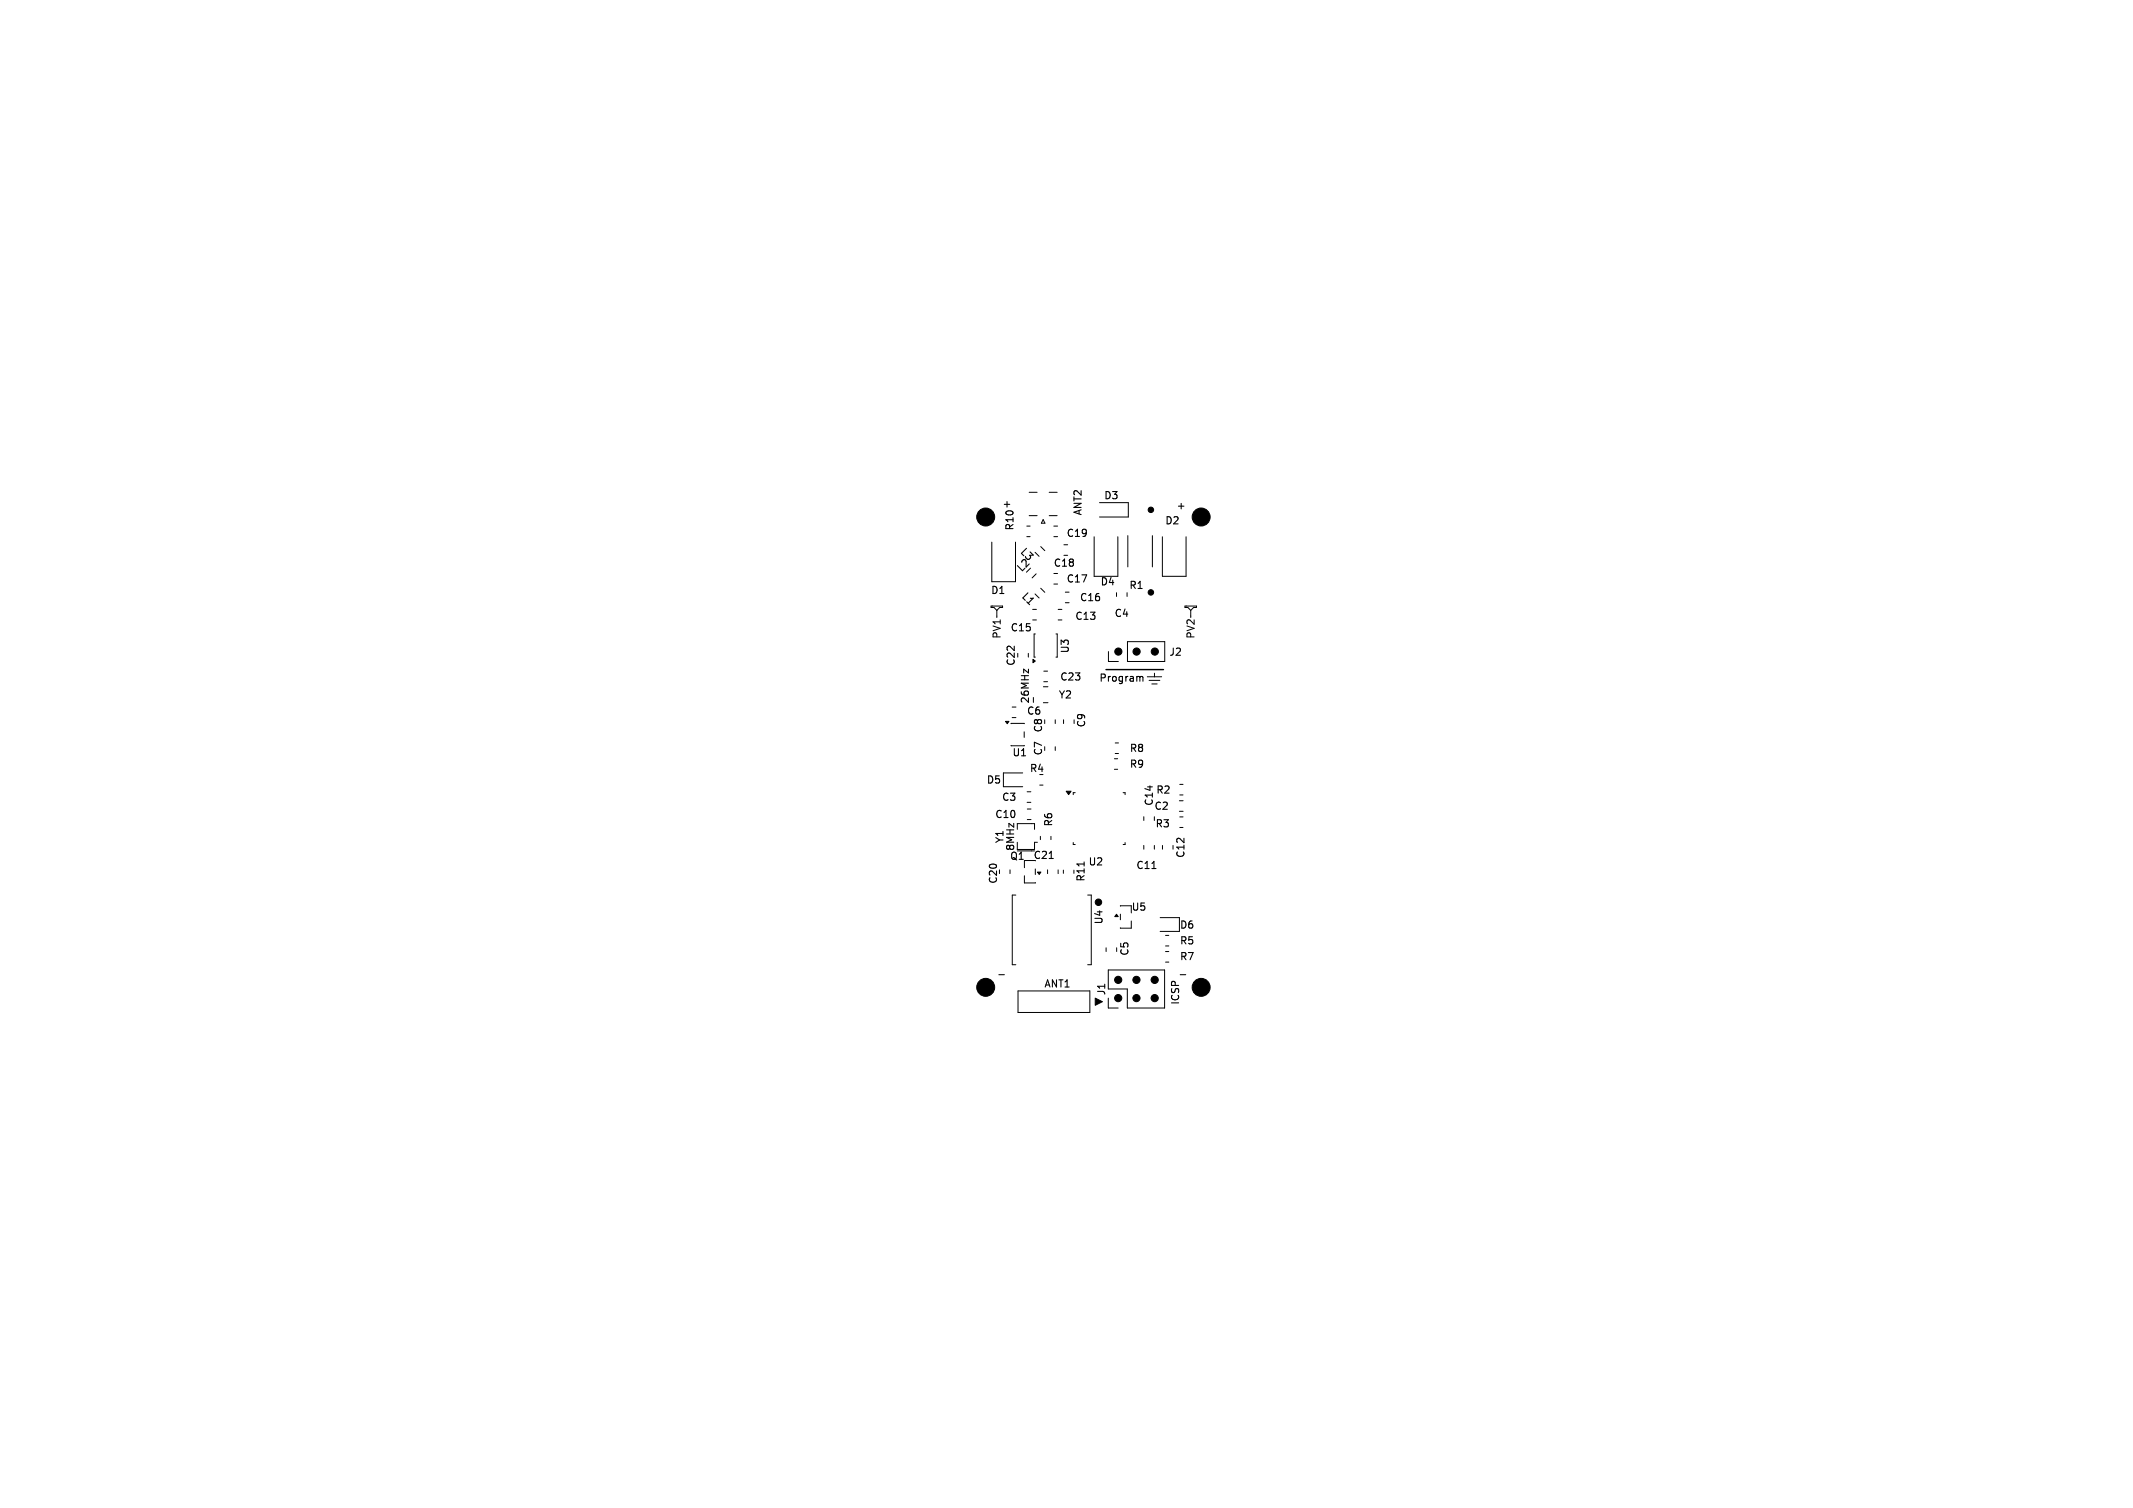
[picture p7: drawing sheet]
<svg xmlns="http://www.w3.org/2000/svg" width="297mm" height="210mm" viewBox="0 0 297 210" stroke-linecap="round" stroke-linejoin="round" font-family="sans-serif">
<defs><g id="words">
<g font-size="1.4">
<text x="139.5" y="70.8">+</text>
<text x="150.8" y="71.9" transform="rotate(-90 150.8 71.9)">ANT2</text>
<text x="153.6" y="69.7">D3</text>
<text x="163.7" y="71">+</text>
<text x="141.3" y="74" transform="rotate(-90 141.3 74)">R10</text>
<text x="141.8" y="77" transform="rotate(45 141.8 77)">L3</text>
<text x="148.4" y="75">C19</text>
<text x="162.1" y="73.2">D2</text>
<text x="137.9" y="82.9">D1</text>
<text x="142" y="83.2" transform="rotate(45 142 83.2)">L1</text>
<text x="142.3" y="79.9" transform="rotate(-45 142.3 79.9)">L2</text>
<text x="146.6" y="79.1">C18</text>
<text x="148.4" y="81.3">C17</text>
<text x="150.3" y="83.9">C16</text>
<text x="153.1" y="81.7">D4</text>
<text x="157.1" y="82.2">R1</text>
<text x="139.4" y="89" transform="rotate(-90 139.4 89)">PV1</text>
<text x="140.6" y="88.1">C15</text>
<text x="149.6" y="86.5">C13</text>
<text x="155.1" y="86.1">C4</text>
<text x="166.4" y="89" transform="rotate(-90 166.4 89)">PV2</text>
<text x="141.5" y="92.8" transform="rotate(-90 141.5 92.8)">C22</text>
<text x="147.5" y="95">C23</text>
<text x="149" y="91.1" transform="rotate(-90 149 91.1)">U3</text>
<text x="153" y="95">Program</text>
<text x="162.7" y="91.5">J2</text>
<text x="142.9" y="99.7">C6</text>
<text x="143.5" y="98.1" transform="rotate(-90 143.5 98.1)">26MHz</text>
<text x="147.3" y="97.5">Y2</text>
<text x="151.3" y="101.4" transform="rotate(-90 151.3 101.4)">C9</text>
<text x="140.9" y="105.5">U1</text>
<text x="143.3" y="107.7">R4</text>
<text x="145.3" y="105.3" transform="rotate(-90 145.3 105.3)">C7</text>
<text x="145.3" y="102.1" transform="rotate(-90 145.3 102.1)">C8</text>
<text x="157.2" y="104.9">R8</text>
<text x="157.2" y="107.1">R9</text>
<text x="137.3" y="109.3">D5</text>
<text x="139.4" y="111.7">C3</text>
<text x="160.6" y="113">C2</text>
<text x="160.7" y="112.3" transform="rotate(-90 160.7 112.3)">C14</text>
<text x="160.9" y="110.7">R2</text>
<text x="138.5" y="114.1">C10</text>
<text x="139.9" y="117.5" transform="rotate(-90 139.9 117.5)">Y1</text>
<text x="140.5" y="119.9">Q1</text>
<text x="141.4" y="118.6" transform="rotate(-90 141.4 118.6)">8MHz</text>
<text x="143.8" y="119.8">C21</text>
<text x="146.7" y="115.2" transform="rotate(-90 146.7 115.2)">R6</text>
<text x="160.8" y="115.4">R3</text>
<text x="165.1" y="119.6" transform="rotate(-90 165.1 119.6)">C12</text>
<text x="139" y="123.2" transform="rotate(-90 139 123.2)">C20</text>
<text x="151.2" y="122.9" transform="rotate(-90 151.2 122.9)">R11</text>
<text x="151.5" y="120.7">U2</text>
<text x="158.1" y="121.2">C11</text>
<text x="153.7" y="128.8" transform="rotate(-90 153.7 128.8)">U4</text>
<text x="157.5" y="127">U5</text>
<text x="164.2" y="131.7">R5</text>
<text x="164.2" y="129.5">D6</text>
<text x="145.3" y="137.7">ANT1</text>
<text x="157.3" y="133.2" transform="rotate(-90 157.3 133.2)">C5</text>
<text x="164.2" y="133.9">R7</text>
<text x="154.1" y="138.7" transform="rotate(-90 154.1 138.7)">J1</text>
<text x="164.2" y="140" transform="rotate(-90 164.2 140)">ICSP</text>
</g>
</g></defs>
<g fill="#000" stroke="#000" stroke-width=".14">
<path d="M143.8 91.8l.4 .3-.4 .2zM140 100.5h.5l-.3 .3zM148.5 110.2h.6l-.3 .5zM144.5 121.5h.4l-.2 .3zM152.5 139l1 .5-1 .5zM155.5 127.3l.2 .4h-.5z"/>
<circle cx="137.3" cy="72" r="1.25"/>
<circle cx="160.3" cy="71" r=".38"/>
<circle cx="167.2" cy="72" r="1.25"/>
<circle cx="155.7" cy="90.7" r=".5"/>
<circle cx="158.3" cy="90.7" r=".5"/>
<circle cx="160.3" cy="82.5" r=".38"/>
<circle cx="160.8" cy="90.7" r=".5"/>
<circle cx="137.3" cy="137.5" r="1.25"/>
<circle cx="153" cy="125.6" r=".45"/>
<circle cx="155.7" cy="139" r=".5"/>
<circle cx="155.7" cy="136.5" r=".5"/>
<circle cx="158.2" cy="136.5" r=".5"/>
<circle cx="158.2" cy="139" r=".5"/>
<circle cx="160.8" cy="136.5" r=".5"/>
<circle cx="160.8" cy="139" r=".5"/>
<circle cx="167.2" cy="137.5" r="1.25"/>
</g>
<g fill="none" stroke="#000" stroke-width=".14">
<path d="M138.1 75.5v5.5h3.3v-5.5M143 73.3h.4M143 74.7h.4M143.3 68.6h1.1M143.3 71.8h1.1M144.1 76.9l.6 .6M144.3 79.9l-.6 .6M144.9 76.1l.6 .6M145.2 72.4l.3 .5h-.5zM146.1 68.6h1.1M146.1 71.8h1.1M146.7 73.3h.6"/>
<path d="M146.7 74.7h.6M146.7 79.9h.6M148.1 75.9h.6M148.1 77.3h.6M152.4 74.8v5.5h3.2v-5.5M153.1 70h4v2h-4M157 74.6v4.3M160.5 74.6v4.3M161.8 74.8v5.5h3.3v-5.5M138 84.4h1.6v.2h-.4l-.4 .4-.4-.4h-.4zM138.8 85v1M140.9 98.5h.6"/>
<path d="M140.9 99.9h.6M143.2 91v.5M143.8 84.9h.5M143.8 86.3h.5M144.1 82.7l.6 .6M144.2 88.3h-.2v3.2h.2M144.9 81.9l.6 .6M145.3 95.6h.6M145.3 97.9h.6M145.3 93.5h.6M145.3 94.9h.6M146.7 81.3h.6"/>
<path d="M147 88.3h.2v3.2h-.2M147.3 84.9h.6M147.3 86.3h.6M148.3 82.5h.6M148.3 83.9h.6M154.3 90.7v1.4h1.4M155.5 82.5v.6M156.9 82.5v.6M157 89.4h5.2v2.7h-5.2zM159.7 94.3h2M160 94.8h1.5M160.4 95.3h.7"/>
<path d="M160.7 93.8v.5M165 84.4h1.6v.2h-.4l-.4 .4-.4-.4h-.4zM165.8 85v1M140.8 100.8h1.8M140.8 103.8h1.8M141.6 114.7h2.4v.8M141.6 118.5h2M142.4 107.6h-2.7v2h2.7M142.6 101.9v.8M143 110.3h.5M143 111.7h.5M143 112.7h.6"/>
<path d="M143 114.1h.6M144.2 119.8h-1.6v1M144.4 117.3h-.4v1h-2.4M144.8 109.3h.4M144.9 116.5v.4M146.3 116.5v.4M146.9 100.2v.6M146.9 104v.5M148.1 100.2v.6M149.4 117.3v.3h.3M149.6 100.2v.6M149.7 110.4h-.3v.3"/>
<path d="M155.2 105.7h.4M155.2 107.1h.4M155.3 103.5h.4M155.3 104.9h.4M156.4 110.4h.3v.3M156.7 117.3v.3h-.3M159.3 113.7v.6M159.3 117.7v.6M160.7 113.7v.6M160.7 117.7v.6M161.9 117.7v.6M163.3 117.7v.6"/>
<path d="M164.2 111.5h.5M164.2 113h.5M164.3 109.2h.4M164.3 110.7h.4M164.3 113.8h.4M164.3 115.2h.4M140.6 121.1v.6M141.4 124.7h-.5v9.7h.5M141.7 138h10v3h-10zM142.6 122v1l1.6-.1M144.2 121v.8M145.9 121.1v.6"/>
<path d="M147.3 121.1v.6M148.1 121.2v.4M149.5 121.2v.4M151.4 124.7h.6v9.7h-.6M154 132v.5M154.3 135.1h7.9v5.3h-5.2v-2.7h-2.7zM154.3 139v1.4h1.4M155.5 132v.5M156 127.3v.8M157.5 126.1l-1.5 .1M157.5 128.3v1l-1.5-.1M161.5 127.8h2.7v1.9h-2.7"/>
<path d="M162.3 132.5h.4M162.3 134h.4M162.3 130.3h.4M162.3 131.7h.4"/>
</g>
<path d="M154 93.3h8" fill="none" stroke="#000" stroke-width=".2"/>
<path d="M143.2 93.2v.5l-.7-.5v.5M158.7 94.3l.2-.1 .2 .1v.6M146.1 119.6h.6M139.1 135.7h.7M151 120v.6M160.4 121h.6M164.3 135.7h.8" fill="none" stroke="#000" stroke-width=".15"/>
<use href="#words"/>
</svg>
